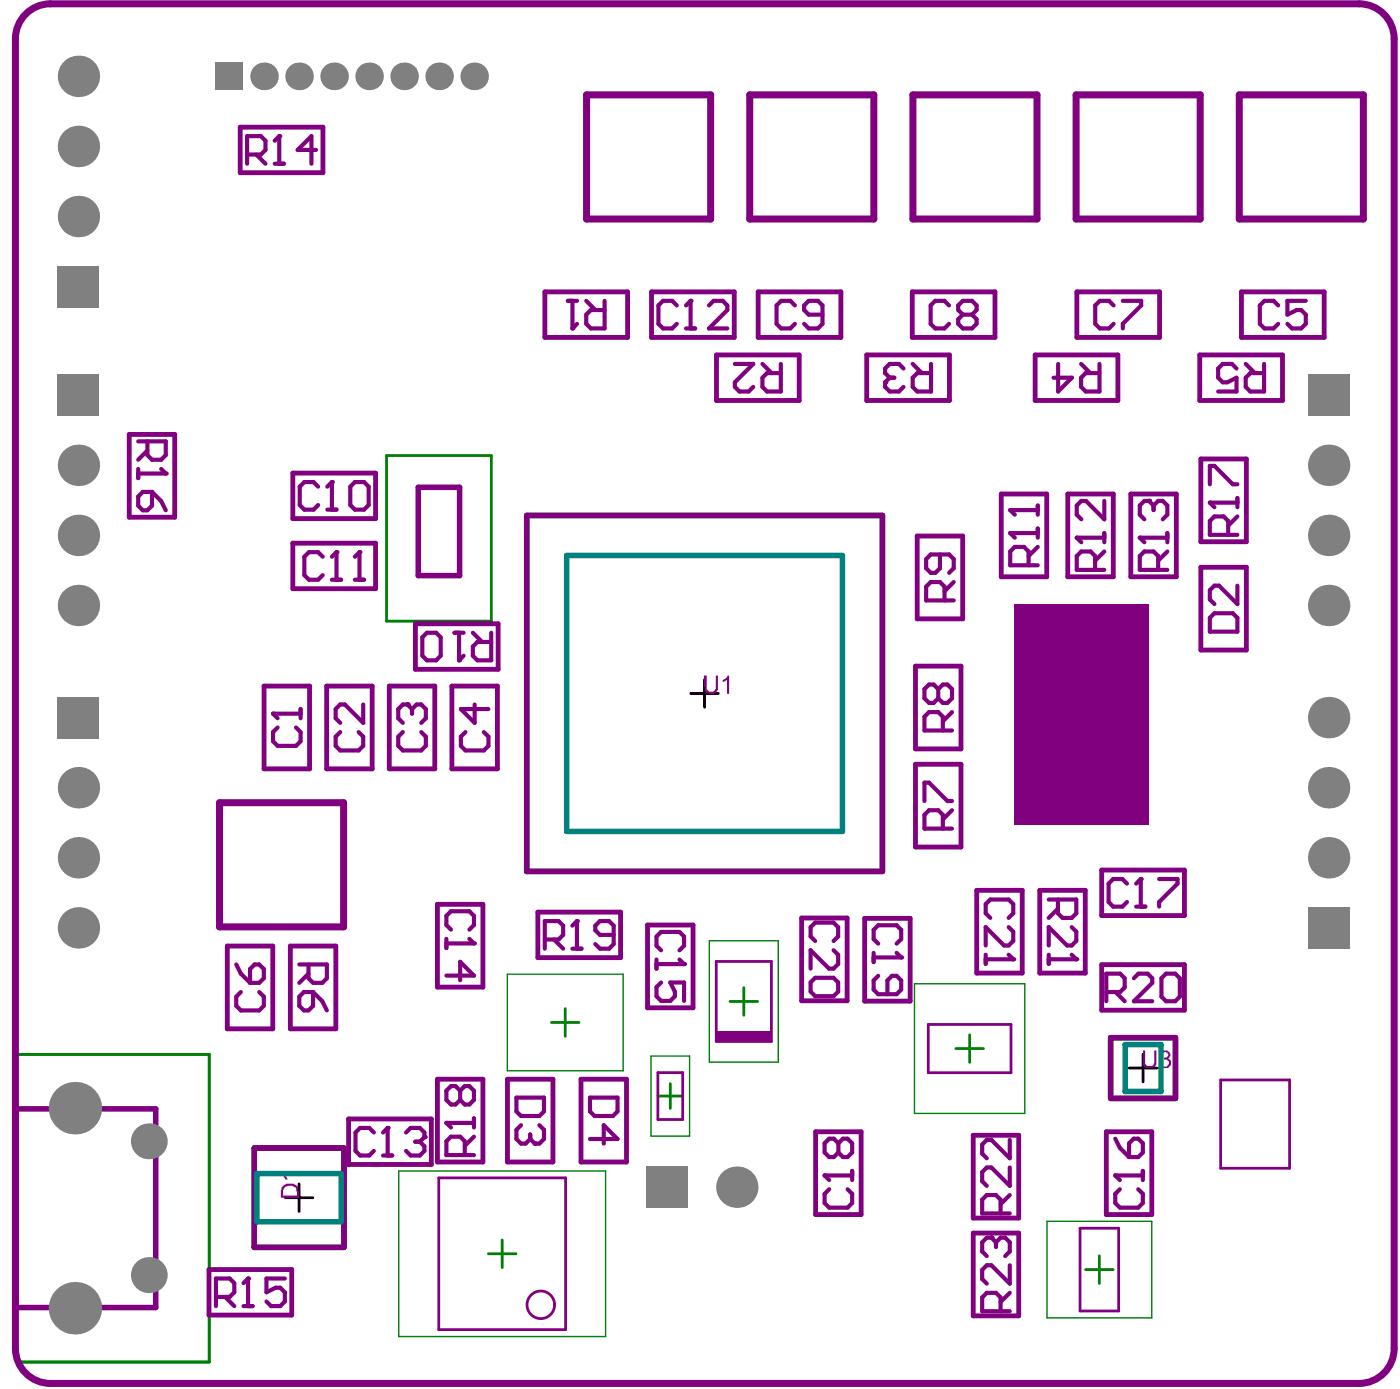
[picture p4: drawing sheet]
<svg xmlns="http://www.w3.org/2000/svg" width="169mm" height="168mm" viewBox="0 0 169 168" stroke-linecap="round" stroke-linejoin="round" font-family="sans-serif">
<path d="M83.4 83.7h3.3M85 82v3.3M136.3 128.8h3.3M138 127.2v3.3M34.4 144.5h3.4M36.1 142.8v3.4" fill="none" stroke="#000" stroke-width=".33"/>
<path d="M124.7 74.2h11.7v5.2h1v13.7h-1v5.2h-11.7v-5.2h-1v-13.7h1z" fill="#008000"/>
<path d="M124.7 74.2h11.7v5.2h1v13.7h-1v5.2h-11.7v-5.2h-1v-13.7h1z" fill="none" stroke="#008000" stroke-width=".51"/>
<path d="M63.6 62.2h42.9v42.9h-42.9zM30.7 138.5h10.8v12h-10.8zM134.1 125.2h7.8v7.3h-7.8z" fill="none" stroke="#008000" stroke-width=".67"/>
<g fill="none" stroke="#008000" stroke-width=".33">
<path d="M46.7 55h12.6v19.9h-12.6zM89.8 119.2v3.3M2 127.2h23.3v37.1h-23.3zM66.6 123.4h3.3M68.2 121.7v3.3M79.4 132.2h3M80.9 130.7v3M88.1 120.8h3.3M115.4 126.5h3.3M117 124.8v3.4M59 151.3h3.3M60.6 149.6v3.3"/>
<path d="M131 153.2h3.4M132.7 151.5v3.3"/>
</g>
<path d="M61.2 117.5h14v11.7h-14zM85.6 113.5h8.3v14.6h-8.3zM110.4 118.7h13.3v15.6h-13.3zM78.6 127.4h4.6v9.7h-4.6zM48.1 141.3h25v19.9h-25zM126.4 147.3h12.6v11.7h-12.6z" fill="none" stroke="#008000" stroke-width=".17"/>
<path d="M70.8 11.4h15v15h-15zM90.5 11.4h15v15h-15zM110.2 11.4h15v15h-15zM129.9 11.4h15v15h-15zM149.6 11.4h15v15h-15zM26.5 96.8h15v15h-15z" fill="none" stroke="#800080" stroke-width=".85"/>
<path d="M125.4 81.1h10.3v10.3h-10.3zM126.5 81.1v-3.4h1.5v3.4M126.5 91.4v3.3h1.5v-3.3M128.7 81.1v-3.4h1.5v3.4M128.7 91.4v3.3h1.5v-3.3M130.9 81.1v-3.4h1.5v3.4M130.9 91.4v3.3h1.5v-3.3M133.1 81.1v-3.4h1.5v3.4M133.1 91.4v3.3h1.5v-3.3" fill="none" stroke="#800080" stroke-width=".12"/>
<g fill="none" stroke="#800080" stroke-width=".58">
<path d="M29 15.3h10v5.5h-10zM65.8 35.2h10v5.5h-10zM78.6 35.2h10v5.5h-10zM91.5 35.2h10v5.5h-10zM110.1 35.2h10v5.5h-10zM130 35.2h10v5.5h-10zM149.8 35.2h10v5.5h-10zM15.6 52.4h5.5v10h-5.5zM35.3 57.1h10v5.5h-10zM86.5 42.8h10v5.5h-10zM104.6 42.8h10v5.5h-10zM120.9 59.6h5.4v10h-5.4z"/>
<path d="M124.9 42.8h10v5.5h-10zM128.9 59.6h5.5v10h-5.5zM136.5 59.6h5.5v10h-5.5zM144.8 42.8h10v5.5h-10zM144.9 55.4h5.5v10h-5.5zM35.3 65.5h10v5.5h-10zM50.1 75.3h10v5.4h-10zM110.7 64.7h5.5v10h-5.5zM144.9 68.4h5.5v10h-5.5zM31.9 82.8h5.5v10h-5.5zM39.4 82.8h5.5v10h-5.5zM47 82.8h5.5v10h-5.5z"/>
<path d="M54.5 82.8h5.5v10h-5.5zM110.5 92.2h5.5v10h-5.5zM110.5 80.4h5.5v9.9h-5.5zM27.4 114.1h5.5v10h-5.5zM35 114.1h5.5v10h-5.5zM52.8 109.1h5.5v10h-5.5zM64.9 110h10v5.5h-10zM78.2 111.6h5.4v10h-5.4zM96.8 110.8h5.4v9.9h-5.4zM104.4 110.8h5.5v10h-5.5zM117.9 107.4h5.5v10h-5.5zM125.5 107.4h5.5v10h-5.5z"/>
<path d="M133 105h10v5.5h-10zM133 116.4h10v5.5h-10zM42.1 135h10v5.5h-10zM52.8 130.2h5.5v10h-5.5zM61.3 130.2h5.4v10h-5.4zM70.1 130.2h5.5v10h-5.5zM98.4 136.5h5.5v10h-5.5zM117.5 137h5.5v9.9h-5.5zM133.5 136.5h5.5v10h-5.5zM25.2 153.2h10v5.5h-10zM117.5 148.8h5.5v9.9h-5.5z"/>
</g>
<path d="M50.5 58.8h5v10.6h-5zM2 133.8h16.8v23.9h-16.8z" fill="none" stroke="#800080" stroke-width=".67"/>
<path d="M86.5 116h6.6v9.6h-6.6zM79.4 129.4h3v5.7h-3zM112 123.6h10v5.8h-10zM147.3 130.3h8.4v10.6h-8.4zM53 142.1h15.3v18.3h-15.3zM130.4 148.2h4.6v10h-4.6z" fill="none" stroke="#800080" stroke-width=".33"/>
<path d="M86.5 124.3h6.6v1.3h-6.6z" fill-rule="evenodd" fill="#800080"/>
<path d="M126.4 88.4l2.8 2.8M126.4 89.8h2.8M127.8 88.4v2.8M129.2 88.4l-2.8 2.8" fill="none" stroke="#800080" stroke-width=".25"/>
<path d="M62.3 132.4h3.4v1.7l-.6 .5h-2.2l-.6-.5zM65.1 135.7l.6 .6v1.1l-.6 .6h-.5" fill="none" stroke="#800080" stroke-width=".5"/>
<circle cx="64.6" cy="138" r=".25" fill="#800080"/>
<path d="M68.5 36.3h1.2M69.1 36.3v3.3M70.8 36.3l1.1 1.1M73 36.3v3.3h-1.7l-.5-.5v-1.1l.5-.6h1.7M146.6 74h2.2l.6 .5v1.7h-3.4v-1.7zM149.4 70.7v2.2l-2.3-2.2h-.5l-.6 .5v1.1l.6 .6M62.9 135.7l-.6 .6v1.1l.6 .6h.5l.6-.6M64 137.4l.6 .6M64 136.9v.5M71.2 132.4h3.3v1.7l-.5 .5h-2.2l-.6-.5zM71.2 137.4h3.3l-1.6-1.7v2.3" fill="none" stroke="#800080" stroke-width=".5"/>
<circle cx="69.1" cy="39.6" r=".25" fill="#800080"/>
<path d="M69.7 39.1l-.6 .5M88.7 43.9h2.2l-2.2 2.2v.6l.6 .5h1.1l.5-.5M92 43.9l1.1 1.1M94.2 43.9v3.3h-1.6l-.6-.5v-1.1l.6-.6h1.6M106.8 46.1v.6l.6 .5h1.1l.6-.5M110.2 43.9l1.1 1.1M112.4 43.9v3.3h-1.7l-.5-.5v-1.1l.5-.6h1.7" fill="none" stroke="#800080" stroke-width=".5"/>
<circle cx="106.8" cy="46.1" r=".25" fill="#800080"/>
<g fill="none" stroke="#800080" stroke-width=".5">
<path d="M107.4 45.6l-.6 .5M107.4 45.6h.5M109.1 44.5l-.6-.6h-1.1l-.6 .6v.5l.6 .6M127.7 43.9v3.3l1.7-1.6h-2.2M130.5 43.9l1.1 1.1M132.7 43.9v3.3h-1.7l-.5-.5v-1.1l.5-.6h1.7M149.2 44.5l-.5-.6h-1.1l-.6 .6v1.1l.6 .5h.5l1.1-.5v1.6h-2.2M150.4 43.9l1.1 1.1M152.6 43.9v3.3h-1.7l-.5-.5v-1.1l.5-.6h1.7M54.9 76.3h1.1M55.4 76.3v3.4M57.1 76.3l1.1 1.1"/>
<path d="M59.3 76.3v3.4h-1.7l-.5-.6v-1.1l.5-.6h1.7M113.5 66.9v1.7l-.6 .5h-.6l-.5-.5v-1.2l.5-.5h2.3l.5 .5v1.2l-.5 .5M114 72.4v-1.6l-.5-.6h-1.2l-.5 .6v1.6h3.3M115.1 70.2l-1.1 1.1M111.6 96.6v-2.2h.5l2.3 2.2h.5M113.2 83.1l-.5-.5h-.6l-.5 .5v1.1l.5 .6h.6l.5-.6M113.2 83.1l.6-.5h.6l.5 .5v1.1l-.5 .6h-.6l-.6-.6M113.2 83.1v1.1M113.8 100v-1.7l-.6-.6h-1.1l-.5 .6v1.7h3.3M113.8 88.1v-1.6l-.6-.6h-1.1l-.5 .6v1.6h3.3M114.9 97.7l-1.1 1.2M114.9 85.9l-1.1 1.1"/>
<path d="M36.1 116.4h3.4v1.6l-.6 .6h-1.1l-.6-.6v-1.6M36.7 119.7h1.1v1.6l-.6 .6h-.5l-.6-.6v-1.1zM37.2 117.5l-1.1 1.1M37.8 119.7l1.1 1.1 .6 1.1"/>
</g>
<circle cx="55.4" cy="79.7" r=".25" fill="#800080"/>
<path d="M51.5 76.3h1.1l.6 .6v2.2l-.6 .6h-1.1l-.5-.6v-2.2zM56 79.1l-.6 .6M121.9 64.3h3.4M124.2 68.2v-1.7l-.6-.5h-1.1l-.6 .5v1.7h3.4M125.3 66l-1.1 1.1M125.3 63.8v1.1" fill="none" stroke="#800080" stroke-width=".5"/>
<circle cx="121.9" cy="64.3" r=".25" fill="#800080"/>
<path d="M121.9 64.3l.6 .6M121.9 61.5h3.4M125.3 61v1.1" fill="none" stroke="#800080" stroke-width=".5"/>
<circle cx="121.9" cy="61.5" r=".25" fill="#800080"/>
<path d="M121.9 61.5l.6 .6M130 64.9h3.3M132.2 68.8v-1.7l-.6-.6h-1.1l-.5 .6v1.7h3.3M133.3 66.5l-1.1 1.1M133.3 64.3v1.1" fill="none" stroke="#800080" stroke-width=".5"/>
<circle cx="130" cy="64.9" r=".25" fill="#800080"/>
<path d="M130 64.9l.5 .5M133.3 60.4v2.2l-2.2-2.2h-.6l-.5 .6v1.1l.5 .5M137.6 64.9h3.3M139.8 68.8v-1.7l-.6-.6h-1.1l-.5 .6v1.7h3.3M140.9 66.5l-1.1 1.1M140.9 64.3v1.1" fill="none" stroke="#800080" stroke-width=".5"/>
<circle cx="137.6" cy="64.9" r=".25" fill="#800080"/>
<path d="M137.6 64.9l.5 .5M138.7 60.4h-.6l-.5 .6v1.1l.5 .5" fill="none" stroke="#800080" stroke-width=".5"/>
<circle cx="138.7" cy="60.4" r=".25" fill="#800080"/>
<path d="M29.8 18.6h1.7l.5-.5v-1.1l-.5-.6h-1.7v3.4M30.9 18.6l1.1 1.2M33.2 19.8h1.1M33.7 16.4v3.4M138.7 60.4l.5 .6M139.2 61v.5M139.2 61l.6-.6h.5l.6 .6v1.1l-.6 .5" fill="none" stroke="#800080" stroke-width=".5"/>
<circle cx="33.7" cy="16.4" r=".25" fill="#800080"/>
<path d="M33.7 16.4l-.5 .6M38.1 18.1h-2.2l1.7-1.7v3.4M26.1 156.5h1.6l.6-.6v-1.1l-.6-.6h-1.6v3.4M27.2 156.5l1.1 1.1M29.4 157.6h1.1M29.9 154.2v3.4" fill="none" stroke="#800080" stroke-width=".5"/>
<circle cx="29.9" cy="154.2" r=".25" fill="#800080"/>
<path d="M16.7 53.2h3.3v1.7l-.5 .6h-1.2l-.5-.6v-1.7M16.7 56.6v1.1M16.7 57.1h3.3M17.8 54.4l-1.1 1.1M29.9 154.2l-.5 .6M34.4 154.2h-2.2v1.7l1.1-.5h.5l.6 .5v1.1l-.6 .6h-1.1l-.5-.6" fill="none" stroke="#800080" stroke-width=".5"/>
<circle cx="20" cy="57.1" r=".25" fill="#800080"/>
<path d="M17.2 59.3h1.1v1.7l-.5 .6h-.6l-.5-.6v-1.1zM18.3 59.3l1.2 1.2 .5 1.1M19.5 56.6l.5 .5M146 60.6h3.4M148.2 64.5v-1.6l-.5-.6h-1.1l-.6 .6v1.6h3.4M149.4 62.3l-1.2 1.1M149.4 60.1v1.1" fill="none" stroke="#800080" stroke-width=".5"/>
<circle cx="146" cy="60.6" r=".25" fill="#800080"/>
<path d="M146 58.4v-2.2h.6l2.2 2.2h.6M146 60.6l.6 .6M53.9 135.5h3.3M56.1 139.4v-1.7l-.6-.6h-1.1l-.5 .6v1.7h3.3M57.2 137.1l-1.1 1.1M57.2 134.9v1.1" fill="none" stroke="#800080" stroke-width=".5"/>
<circle cx="53.9" cy="135.5" r=".25" fill="#800080"/>
<path d="M65.8 113.3h1.6l.6-.5v-1.1l-.6-.6h-1.6v3.3M66.9 113.3l1.1 1.1M69.1 114.4h1.1M69.6 111.1v3.3M53.9 135.5l.5 .5M55.5 131.6l-.5-.6h-.6l-.5 .6v1.1l.5 .5h.6l.5-.5M55.5 131.6l.6-.6h.6l.5 .6v1.1l-.5 .5h-.6l-.6-.5M55.5 131.6v1.1" fill="none" stroke="#800080" stroke-width=".5"/>
<circle cx="69.6" cy="111.1" r=".25" fill="#800080"/>
<path d="M69.6 111.1l-.5 .6M74.1 112.8h-1.7l-.5-.6v-.5l.5-.6h1.1l.6 .6v2.2l-.6 .5h-1.1l-.5-.5M126.6 108.5h3.3v1.7l-.5 .5h-1.2l-.5-.5v-1.7M126.6 115.2v1.1M126.6 115.7h3.3M127.7 109.6l-1.1 1.1M129.4 111.8l.5 .6v1.1l-.5 .6h-.6l-2.2-2.3v2.3M133.5 119.7h1.7l.5-.6v-1.1l-.5-.5h-1.7v3.3M134.6 119.7l1.1 1.1M136.9 118l.5-.5h1.1l.6 .5v.6l-2.2 2.2h2.2M140.7 117.5h1.2l.5 .5v2.2l-.5 .6h-1.2l-.5-.6v-2.2z" fill="none" stroke="#800080" stroke-width=".5"/>
<circle cx="129.9" cy="115.7" r=".25" fill="#800080"/>
<path d="M129.4 115.2l.5 .5M121.9 137.5v2.2l-2.2-2.2h-.6l-.5 .6v1.1l.5 .5M119.7 149.3h-.6l-.5 .6v1.1l.5 .5M120.8 146.4v-1.7l-.6-.5h-1.1l-.5 .5v1.7h3.3M120.8 158.2v-1.7l-.6-.5h-1.1l-.5 .5v1.7h3.3M121.9 140.8v2.3l-2.2-2.3h-.6l-.5 .6v1.1l.5 .6M121.9 152.6v2.3l-2.2-2.3h-.6l-.5 .6v1.1l.5 .6M121.9 144.2l-1.1 1.1M121.9 156l-1.1 1.1" fill="none" stroke="#800080" stroke-width=".5"/>
<circle cx="119.7" cy="149.3" r=".25" fill="#800080"/>
<path d="M33 86.1h3.3M33.5 87.8l-.5 .5v1.1l.5 .6h2.2l.6-.6v-1.1l-.6-.5M36.3 85.5v1.2M119.7 149.3l.5 .6M120.2 149.9v.5M120.2 149.9l.6-.6h.5l.6 .6v1.1l-.6 .5" fill="none" stroke="#800080" stroke-width=".5"/>
<circle cx="33" cy="86.1" r=".25" fill="#800080"/>
<path d="M33 86.1l.5 .6M41.1 88.3l-.6 .6v1.1l.6 .5h2.2l.5-.5v-1.1l-.5-.6M43.8 85v2.2l-2.2-2.2h-.5l-.6 .5v1.2l.6 .5M48.6 88.3l-.5 .6v1.1l.5 .5h2.2l.6-.5v-1.1l-.6-.6M49.2 85h-.6l-.5 .5v1.2l.5 .5" fill="none" stroke="#800080" stroke-width=".5"/>
<circle cx="49.2" cy="85" r=".25" fill="#800080"/>
<g fill="none" stroke="#800080" stroke-width=".5">
<path d="M95.9 36.8l-.5-.5h-1.1l-.6 .5v2.3l.6 .5h1.1l.5-.5M99.3 38h-1.7l-.5-.6v-.6l.5-.5h1.1l.6 .5v2.3l-.6 .5h-1.1l-.5-.5M114.5 36.8l-.5-.5h-1.1l-.6 .5v2.3l.6 .5h1.1l.5-.5M116.2 38l-.5-.6v-.6l.5-.5h1.1l.6 .5v.6l-.6 .6M116.2 38l-.5 .5v.6l.5 .5h1.1l.6-.5v-.6l-.6-.5M116.2 38h1.1M134.4 36.8l-.5-.5h-1.1l-.6 .5v2.3l.6 .5h1.1l.5-.5M135.5 36.3h2.2v.5l-2.2 2.3v.5M154.3 36.8l-.6-.5h-1.1l-.5 .5v2.3l.5 .5h1.1l.6-.5M157.6 36.3h-2.2v1.7l1.1-.6h.6l.5 .6v1.1l-.5 .5h-1.2l-.5-.5M38.4 58.7l-.6-.5h-1.1l-.5 .5v2.2l.5 .6h1.1l.6-.6M40.1 58.2v3.3"/>
<path d="M39.5 61.5h1.1M49.2 85l.5 .5M49.7 85.5v.6M49.7 85.5l.6-.5h.5l.6 .5v1.2l-.6 .5M56.2 88.3l-.6 .6v1.1l.6 .5h2.2l.6-.5v-1.1l-.6-.6M57.3 85v2.2l-1.7-1.7h3.4M28.5 116.4l.6 1.1 1.1 1.1M29.1 119.7l-.6 .5v1.1l.6 .6h2.2l.5-.6v-1.1l-.5-.5M30.7 116.4h.6l.5 .5v1.1l-.5 .6h-1.1v-1.7z"/>
</g>
<circle cx="40.1" cy="58.2" r=".25" fill="#800080"/>
<path d="M40.1 58.2l-.6 .5M42.8 58.2h1.1l.6 .5v2.2l-.6 .6h-1.1l-.5-.6v-2.2zM39 67.2l-.6-.6h-1.1l-.6 .6v2.2l.6 .5h1.1l.6-.5M40.1 69.9h1.1M40.6 66.6v3.3" fill="none" stroke="#800080" stroke-width=".5"/>
<circle cx="40.6" cy="66.6" r=".25" fill="#800080"/>
<path d="M40.6 66.6l-.5 .6M42.8 69.9h1.1M43.4 66.6v3.3" fill="none" stroke="#800080" stroke-width=".5"/>
<circle cx="43.4" cy="66.6" r=".25" fill="#800080"/>
<path d="M81.7 36.8l-.6-.5h-1.1l-.5 .5v2.3l.5 .5h1.1l.6-.5M82.8 39.6h1.1M83.4 36.3v3.3M43.4 66.6l-.6 .6" fill="none" stroke="#800080" stroke-width=".5"/>
<circle cx="83.4" cy="36.3" r=".25" fill="#800080"/>
<path d="M83.4 36.3l-.6 .5M85.6 36.8l.5-.5h1.1l.6 .5v.6l-2.2 2.2h2.2M45.1 136.6l-.5-.5h-1.1l-.6 .5v2.2l.6 .6h1.1l.5-.6M46.2 139.4h1.1M46.8 136.1v3.3" fill="none" stroke="#800080" stroke-width=".5"/>
<circle cx="46.8" cy="136.1" r=".25" fill="#800080"/>
<path d="M46.8 136.1l-.6 .5M49 136.6l.6-.5h1.1l.5 .5v.6" fill="none" stroke="#800080" stroke-width=".5"/>
<circle cx="51.2" cy="137.2" r=".25" fill="#800080"/>
<path d="M53.9 113.3v1.1M53.9 113.8h3.3M54.4 112.2l-.5-.6v-1.1l.5-.6h2.3l.5 .6v1.1l-.5 .6M50.1 137.7h.6M50.7 137.7l.5 .6v.5l-.5 .6h-1.1l-.6-.6M51.2 137.2l-.5 .5" fill="none" stroke="#800080" stroke-width=".5"/>
<circle cx="57.2" cy="113.8" r=".25" fill="#800080"/>
<path d="M53.9 117.7h3.3l-1.7-1.7v2.3M56.7 113.3l.5 .5M79.2 115.8v1.1M79.2 116.3h3.4M79.8 114.6l-.6-.5v-1.1l.6-.6h2.2l.6 .6v1.1l-.6 .5" fill="none" stroke="#800080" stroke-width=".5"/>
<circle cx="82.6" cy="116.3" r=".25" fill="#800080"/>
<path d="M79.8 118.5l-.6 .6v1.1l.6 .5h1.1l.6-.5v-.6l-.6-1.1h1.7v2.2M82 115.8l.6 .5M134.6 141.8h3.3M135.2 143.5l-.6 .5v1.1l.6 .6h2.2l.5-.6v-1.1l-.5-.5M137.9 141.3v1.1" fill="none" stroke="#800080" stroke-width=".5"/>
<circle cx="134.6" cy="141.8" r=".25" fill="#800080"/>
<path d="M136 106.6l-.5-.6h-1.1l-.6 .6v2.2l.6 .6h1.1l.5-.6M137.1 109.4h1.1M137.7 106v3.4M134.6 137.4l.6 1.1 1.1 1.1M136.8 137.4h.6l.5 .5v1.1l-.5 .6h-1.1v-1.7zM134.6 141.8l.6 .6" fill="none" stroke="#800080" stroke-width=".5"/>
<circle cx="137.7" cy="106" r=".25" fill="#800080"/>
<path d="M137.7 106l-.6 .6M139.9 106h2.2v.6l-2.2 2.2v.6M99.5 141.8h3.4M100.1 143.5l-.6 .5v1.1l.6 .6h2.2l.6-.6v-1.1l-.6-.5M102.9 141.3v1.1" fill="none" stroke="#800080" stroke-width=".5"/>
<circle cx="99.5" cy="141.8" r=".25" fill="#800080"/>
<path d="M105.4 115v1.1M105.4 115.5h3.4M106 113.8l-.6-.5v-1.1l.6-.6h2.2l.6 .6v1.1l-.6 .5M101.2 137.9l-.6-.5h-.5l-.6 .5v1.1l.6 .6h.5l.6-.6M101.2 137.9l.5-.5h.6l.6 .5v1.1l-.6 .6h-.6l-.5-.6M101.2 137.9v1.1M99.5 141.8l.6 .6" fill="none" stroke="#800080" stroke-width=".5"/>
<circle cx="108.8" cy="115.5" r=".25" fill="#800080"/>
<path d="M98.4 113.5l-.6-.5v-1.1l.6-.6h2.2l.6 .6v1.1l-.6 .5M98.4 118h2.2l.6 .5v1.1l-.6 .6h-2.2l-.6-.6v-1.1zM100.6 114.6l.6 .6v1.1l-.6 .6h-.5l-2.3-2.3v2.3M106 117.7l-.6 .6v1.1l.6 .5h2.2l.6-.5v-1.1l-.6-.6h-.5l-.6 .6v1.6M108.2 115l.6 .5M119 115.2v1.1M119 115.7h3.3M119.5 110.7l-.5-.5v-1.1l.5-.6h2.2l.6 .6v1.1l-.6 .5M121.7 111.8l.6 .6v1.1l-.6 .6h-.5l-2.2-2.3v2.3" fill="none" stroke="#800080" stroke-width=".5"/>
<circle cx="122.3" cy="115.7" r=".25" fill="#800080"/>
<path d="M121.7 115.2l.6 .5" fill="none" stroke="#800080" stroke-width=".5"/>
<path d="M125.4 85.2a1.01 1.01 0 0 1 1 1 1.01 1.01 0 0 1-1 1.1" fill="none" stroke="#800080" stroke-width=".12"/>
<circle cx="65.3" cy="157.4" r="1.66" fill="none" stroke="#800080" stroke-width=".33"/>
<path d="M122.5 72.9h16.2v26.7h-16.2z" fill="#800080"/>
<path d="M63.6 62.2h42.9v42.9h-42.9zM30.7 138.5h10.8v12h-10.8zM134.1 125.2h7.8v7.3h-7.8z" fill="none" stroke="#800080" stroke-width=".67"/>
<g fill="#800080">
<path d="M85 81.5h.3v1.3a.38 .38 0 0 0 .2 .5 .44 .44 0 0 0 .6 .1l.3-.3v-1.6h.3v1.3a.78 .78 0 0 1-1 .9l-.4-.1-.3-.3v-.4z"/>
<path d="M87.2 82l.6-.2v-.3h.2v2.2h-.2v-1.7l-.2 .2h-.2v.1h-.2z"/>
<path d="M33.9 141.5h2.2v.3h-1.7l.3 .5h-.3v-.2h-.1l-.1-.2-.3-.2z"/>
<path d="M138 126.7h.2v1.2a.51 .51 0 0 0 .6 .7 .43 .43 0 0 0 .5-.4v-1.5h.3v1.3a.55 .55 0 0 1-.2 .6 .8 .8 0 0 1-.9 .2 .59 .59 0 0 1-.5-.8z"/>
<path d="M140.2 126.9a.63 .63 0 0 1 .7-.2 .63 .63 0 0 1 .4 .6l-.2 .4h-.2a.59 .59 0 0 1 .4 .5 .59 .59 0 0 1-.3 .6h-.1a.67 .67 0 0 1-.9-.5h.3a.46 .46 0 0 0 .5 .4l.1-.2a.4 .4 0 0 0 .1-.5 .4 .4 0 0 0-.5-.2v-.2h.2a.33 .33 0 0 0 .2-.6 .33 .33 0 0 0-.6 .2v.1l-.3-.1z"/>
<path d="M34.4 143.2l-.2 .2v.2v.6h1.6v-.5a.46 .46 0 0 0-.5-.6h-.6zM34 143.2l.2-.1a1.5 1.5 0 0 1 1.4-.2l.1 .1a.72 .72 0 0 1 .3 .7h.1v.8h-2.2v-.9l.1-.1z"/>
</g>
<path d="M68.4 67h33.3v33.3h-33.3zM135.8 126h4.3v5.7h-4.3zM31 141.6h10.2v5.8h-10.2z" fill="none" stroke="#008080" stroke-width=".67"/>
<path d="M1.9 162.7v-158a4.2 4.2 0 0 1 4.2-4.2h157.9a4.2 4.2 0 0 1 4.3 4.2v158a4.2 4.2 0 0 1-4.3 4.2h-157.9" fill="none" stroke="#800080" stroke-width=".85"/>
<circle cx="1.9" cy="4.7" r=".42" fill="#800080"/>
<path d="M1.9 162.7a4.2 4.2 0 0 0 4.2 4.2" fill="none" stroke="#800080" stroke-width=".85"/>
<g fill="#808080">
<circle cx="9" cy="157.8" r="3.2"/>
<circle cx="18" cy="153.8" r="2.17"/>
<circle cx="9" cy="133.7" r="3.2"/>
<circle cx="9.5" cy="111.9" r="2.5"/>
<circle cx="18" cy="137.7" r="2.17"/>
<circle cx="88.9" cy="143.2" r="2.5"/>
<circle cx="9.5" cy="103.5" r="2.5"/>
<circle cx="9.5" cy="95" r="2.5"/>
<circle cx="9.5" cy="73" r="2.5"/>
<circle cx="9.5" cy="64.6" r="2.5"/>
<circle cx="9.5" cy="56.1" r="2.5"/>
<circle cx="9.5" cy="9.2" r="2.5"/>
<circle cx="9.5" cy="17.7" r="2.5"/>
<circle cx="9.5" cy="26.1" r="2.5"/>
<circle cx="31.9" cy="9.2" r="1.67"/>
<circle cx="36.1" cy="9.2" r="1.67"/>
<circle cx="40.3" cy="9.2" r="1.67"/>
<circle cx="44.6" cy="9.2" r="1.67"/>
<circle cx="48.8" cy="9.2" r="1.67"/>
<circle cx="53" cy="9.2" r="1.67"/>
<circle cx="57.2" cy="9.2" r="1.67"/>
<circle cx="160.4" cy="103.5" r="2.5"/>
<circle cx="160.4" cy="95" r="2.5"/>
<circle cx="160.4" cy="86.6" r="2.5"/>
<circle cx="160.4" cy="73" r="2.5"/>
<circle cx="160.4" cy="64.6" r="2.5"/>
<circle cx="160.4" cy="56.1" r="2.5"/>
</g>
<g fill="#808080">
<path d="M78 140.7h5v5h-5z" fill-rule="evenodd"/>
<path d="M157.9 109.4h5v5h-5z" fill-rule="evenodd"/>
<path d="M7 84.1h5v5h-5z" fill-rule="evenodd"/>
<path d="M7 45.2h5v5h-5z" fill-rule="evenodd"/>
<path d="M7 32.1h5v5h-5z" fill-rule="evenodd"/>
<path d="M26 7.5h3.3v3.4h-3.3z" fill-rule="evenodd"/>
<path d="M157.9 45.2h5v5h-5z" fill-rule="evenodd"/>
</g>
</svg>
